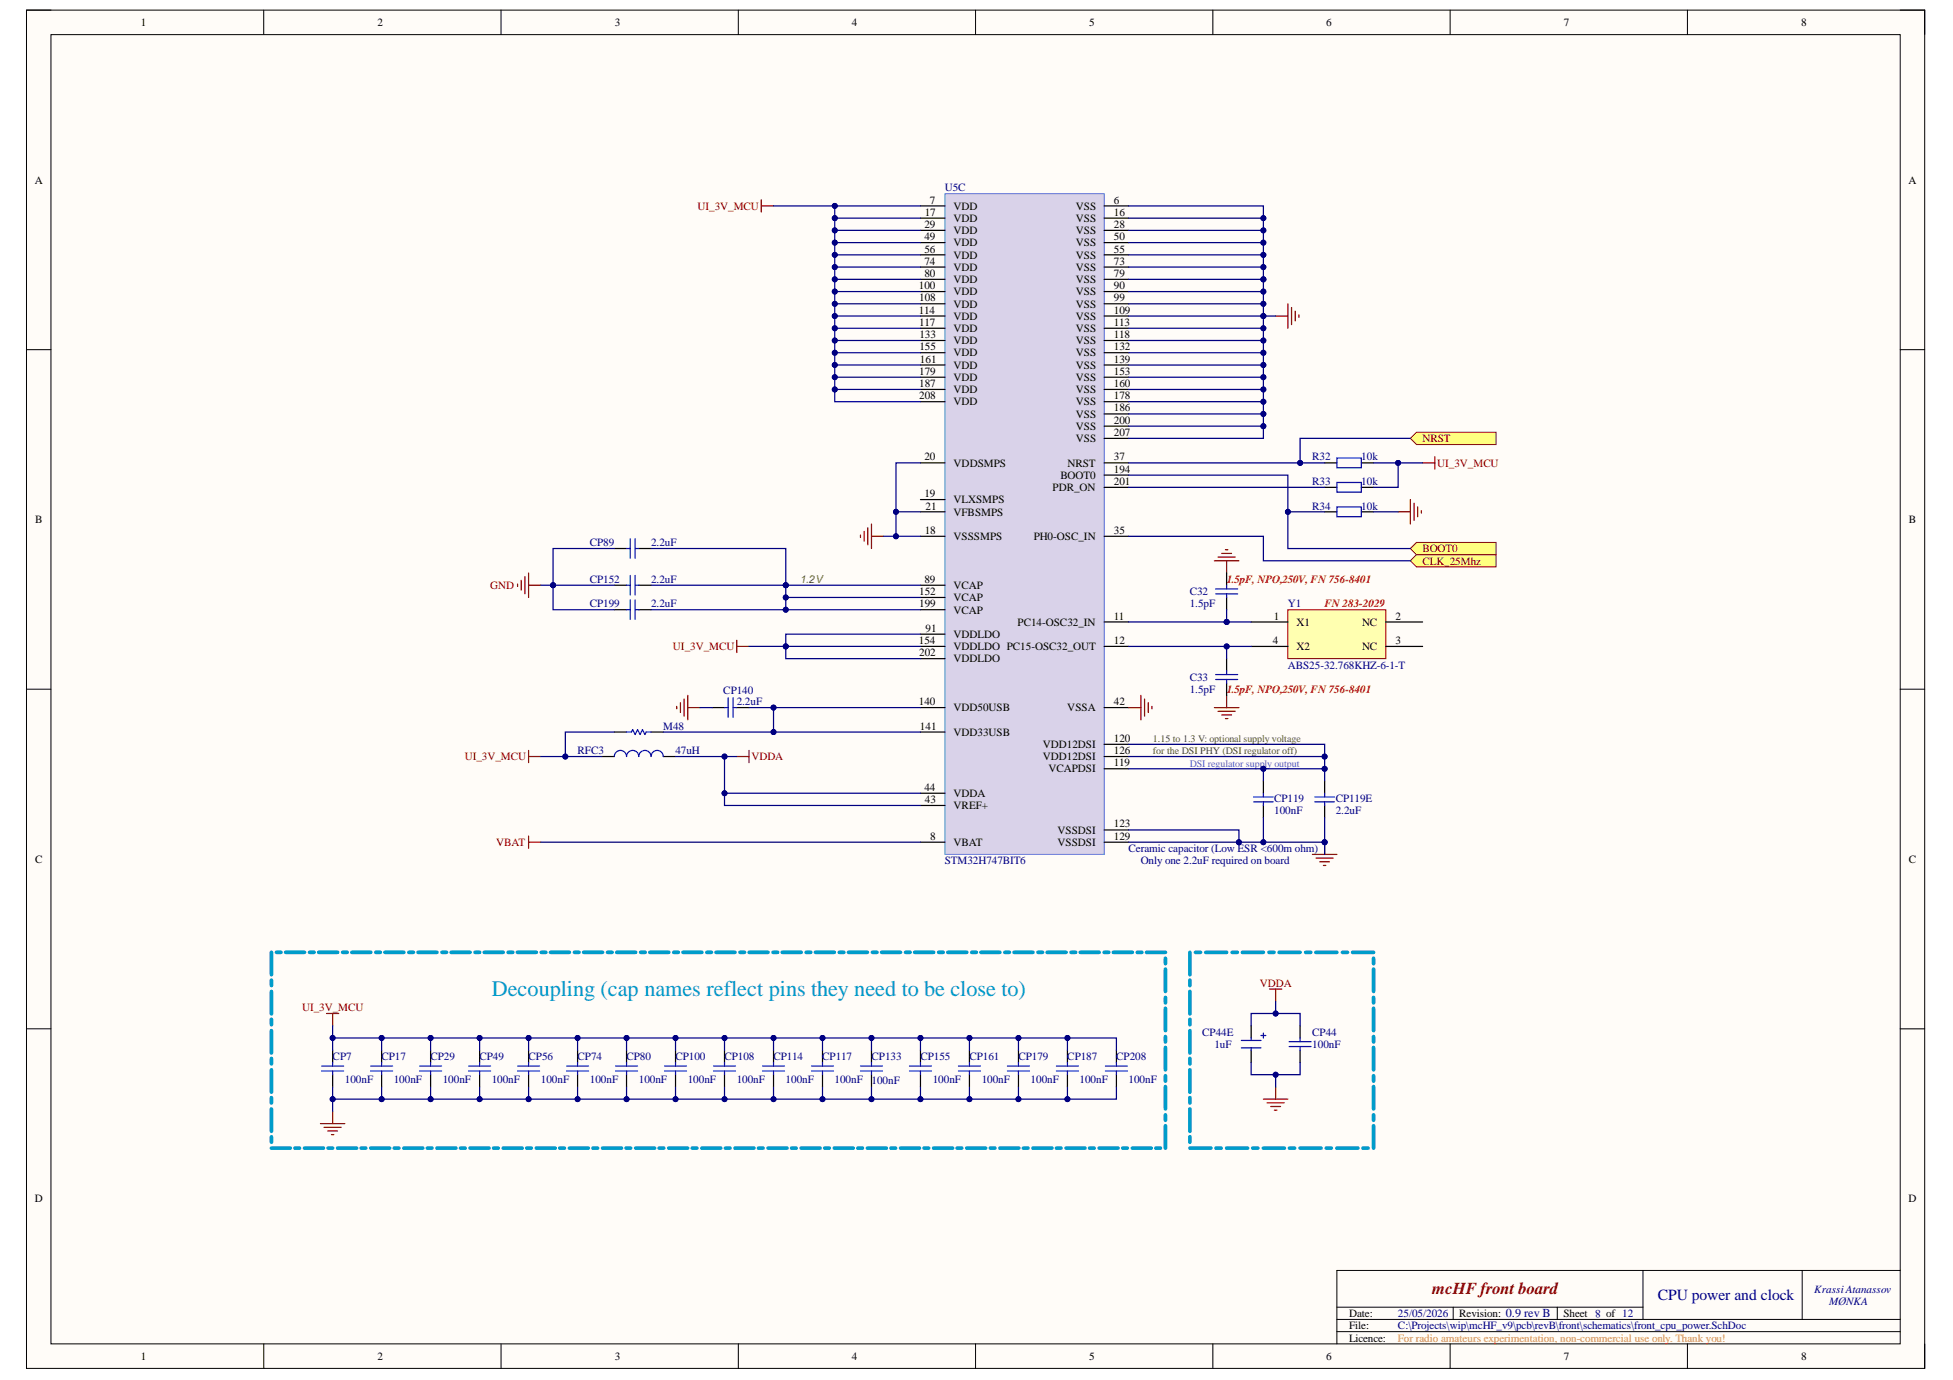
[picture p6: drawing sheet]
<svg xmlns="http://www.w3.org/2000/svg" width="297mm" height="210mm" viewBox="0 0 297 210" stroke-linecap="round" stroke-linejoin="round" font-family="sans-serif">
<defs><g id="words">
<text font-size="3.4" fill="#009cca" x="74.8" y="151.6">Decoupling (cap names reflect pins they need to be close to)</text>
<text font-size="2.5" fill="#800000" x="217.8" y="196.8">mcHF front board</text>
<text font-size="2.4" fill="#000080" x="252.1" y="197.8">CPU power and clock</text>
<g font-size="1.7">
<text x="21.4" y="4">1</text>
<text x="57.4" y="4">2</text>
<text x="93.5" y="4">3</text>
<text x="129.6" y="4">4</text>
<text x="165.7" y="4">5</text>
<text x="201.7" y="4">6</text>
<text x="237.8" y="4">7</text>
<text x="274" y="4">8</text>
<text x="5.3" y="27.9">A</text>
<text x="290.3" y="27.9">A</text>
<text x="140.6" y="34.7">29</text>
<text x="140.6" y="32.8">17</text>
<text x="141.4" y="31">7</text>
<text x="145" y="35.6">VDD</text>
<text x="145" y="33.8">VDD</text>
<text x="145" y="31.9">VDD</text>
<text x="163.6" y="33.8">VSS</text>
<text x="163.6" y="31.9">VSS</text>
<text x="163.6" y="35.6">VSS</text>
<text x="169.4" y="32.8">16</text>
<text x="169.4" y="31">6</text>
<text x="169.4" y="34.7">28</text>
<text x="140.6" y="36.6">49</text>
<text x="140.6" y="38.4">56</text>
<text x="140.6" y="40.3">74</text>
<text x="145" y="37.5">VDD</text>
<text x="145" y="39.3">VDD</text>
<text x="145" y="41.2">VDD</text>
<text x="163.6" y="37.5">VSS</text>
<text x="163.6" y="39.3">VSS</text>
<text x="163.6" y="41.2">VSS</text>
<text x="169.4" y="36.6">50</text>
<text x="169.4" y="38.4">55</text>
<text x="169.4" y="40.3">73</text>
<text x="139.7" y="47.7">114</text>
<text x="139.7" y="44">100</text>
<text x="139.8" y="45.9">108</text>
<text x="140.6" y="42.1">80</text>
<text x="145" y="43.1">VDD</text>
<text x="145" y="44.9">VDD</text>
<text x="145" y="46.8">VDD</text>
<text x="163.6" y="43.1">VSS</text>
<text x="163.6" y="44.9">VSS</text>
<text x="163.6" y="46.8">VSS</text>
<text x="169.4" y="47.7">109</text>
<text x="169.4" y="42.1">79</text>
<text x="169.4" y="44">90</text>
<text x="169.4" y="45.9">99</text>
<text x="139.8" y="49.6">117</text>
<text x="139.8" y="51.4">133</text>
<text x="139.8" y="53.3">155</text>
<text x="145" y="48.6">VDD</text>
<text x="145" y="50.5">VDD</text>
<text x="145" y="52.4">VDD</text>
<text x="163.6" y="48.6">VSS</text>
<text x="163.6" y="50.5">VSS</text>
<text x="163.6" y="52.4">VSS</text>
<text x="169.4" y="49.6">113</text>
<text x="169.4" y="51.4">118</text>
<text x="169.4" y="53.3">132</text>
<text x="139.8" y="58.9">187</text>
<text x="139.8" y="57">179</text>
<text x="139.9" y="55.2">161</text>
<text x="145" y="59.8">VDD</text>
<text x="145" y="54.2">VDD</text>
<text x="145" y="56.1">VDD</text>
<text x="145" y="57.9">VDD</text>
<text x="163.6" y="54.2">VSS</text>
<text x="163.6" y="56.1">VSS</text>
<text x="163.6" y="57.9">VSS</text>
<text x="163.6" y="59.8">VSS</text>
<text x="169.4" y="55.2">139</text>
<text x="169.4" y="57">153</text>
<text x="169.4" y="58.9">160</text>
<text x="139.8" y="60.7">208</text>
<text x="145" y="61.7">VDD</text>
<text x="163.6" y="61.7">VSS</text>
<text x="163.6" y="63.5">VSS</text>
<text x="163.6" y="65.4">VSS</text>
<text x="169.4" y="60.7">178</text>
<text x="169.4" y="62.6">186</text>
<text x="169.4" y="64.4">200</text>
<text x="140.6" y="70">20</text>
<text x="145" y="71">VDDSMPS</text>
<text x="162.4" y="71">NRST</text>
<text x="163.6" y="67.2">VSS</text>
<text x="169.4" y="70">37</text>
<text x="169.4" y="71.9">194</text>
<text x="169.4" y="66.3">207</text>
<text x="140.6" y="75.6">19</text>
<text x="140.8" y="77.5">21</text>
<text x="145" y="76.5">VLXSMPS</text>
<text x="160.1" y="74.7">PDR_ON</text>
<text x="161.3" y="72.8">BOOT0</text>
<text x="169.4" y="73.7">201</text>
<text x="5.4" y="79.6">B</text>
<text x="140.6" y="81.2">18</text>
<text x="145" y="78.4">VFBSMPS</text>
<text x="145" y="82.2">VSSSMPS</text>
<text x="157.2" y="82.2">PH0-OSC_IN</text>
<text x="169.4" y="81.2">35</text>
<text x="290.3" y="79.6">B</text>
<text x="140.6" y="88.7">89</text>
<text x="145" y="89.6">VCAP</text>
<text x="139.8" y="90.5">152</text>
<text x="139.8" y="92.4">199</text>
<text x="145" y="91.5">VCAP</text>
<text x="145" y="93.3">VCAP</text>
<text x="154.8" y="95.2">PC14-OSC32_IN</text>
<text x="169.4" y="94.2">11</text>
<text x="193.8" y="94.2">1</text>
<text x="197.2" y="95.2">X1</text>
<text x="207.2" y="95.2">NC</text>
<text x="212.2" y="94.2">2</text>
<text x="139.7" y="98">154</text>
<text x="139.8" y="99.8">202</text>
<text x="140.8" y="96.1">91</text>
<text x="145" y="97">VDDLDO</text>
<text x="145" y="98.9">VDDLDO PC15-OSC32_OUT</text>
<text x="145" y="100.8">VDDLDO</text>
<text x="169.4" y="98">12</text>
<text x="193.6" y="98">4</text>
<text x="197.2" y="98.9">X2</text>
<text x="207.2" y="98.9">NC</text>
<text x="212.2" y="98">3</text>
<text x="139.7" y="107.3">140</text>
<text x="169.4" y="107.3">42</text>
<text x="139.9" y="111">141</text>
<text x="145" y="108.2">VDD50USB</text>
<text x="145" y="111.9">VDD33USB</text>
<text x="158.6" y="113.8">VDD12DSI</text>
<text x="162.3" y="108.2">VSSA</text>
<text x="169.4" y="112.8">120</text>
<text x="158.6" y="115.6">VDD12DSI</text>
<text x="159.5" y="117.5">VCAPDSI</text>
<text x="169.4" y="116.6">119</text>
<text x="169.4" y="114.7">126</text>
<text x="140.6" y="120.3">44</text>
<text x="140.7" y="122.1">43</text>
<text x="145" y="123.1">VREF+</text>
<text x="145" y="121.2">VDDA</text>
<text x="169.4" y="125.9">123</text>
<text x="5.3" y="131.2">C</text>
<text x="141.5" y="127.7">8</text>
<text x="145" y="128.7">VBAT</text>
<text x="160.9" y="126.8">VSSDSI</text>
<text x="160.9" y="128.7">VSSDSI</text>
<text x="169.4" y="127.7">129</text>
<text x="290.3" y="131.2">C</text>
<text x="5.3" y="182.9">D</text>
<text x="290.3" y="182.9">D</text>
<text x="205.2" y="200.3">Date:</text>
<text x="205.2" y="202.2">File:</text>
<text x="221.9" y="200.3">Revision: 0.9 rev B</text>
<text x="237.8" y="200.3">Sheet</text>
<text x="244.3" y="200.3">of 12</text>
<text x="21.4" y="206.8">1</text>
<text x="57.4" y="206.8">2</text>
<text x="93.5" y="206.8">3</text>
<text x="129.6" y="206.8">4</text>
<text x="165.7" y="206.8">5</text>
<text x="201.7" y="206.8">6</text>
<text x="205.2" y="204">Licence:</text>
<text x="237.8" y="206.8">7</text>
<text x="274" y="206.8">8</text>
</g>
<g font-size="1.7" fill="#000080">
<text x="143.7" y="29.1">U5C</text>
<text x="199.6" y="70">R32</text>
<text x="207" y="70">10k</text>
<text x="199.6" y="77.5">R34</text>
<text x="199.6" y="73.7">R33</text>
<text x="207" y="77.5">10k</text>
<text x="207" y="73.7">10k</text>
<text x="89.7" y="83.1">CP89</text>
<text x="99" y="83.1">2.2uF</text>
<text x="89.7" y="88.7">CP152</text>
<text x="99" y="88.7">2.2uF</text>
<text x="89.7" y="92.4">CP199</text>
<text x="99" y="92.4">2.2uF</text>
<text x="180.9" y="90.5">C32</text>
<text x="180.9" y="92.4">1.5pF</text>
<text x="195.9" y="92.4">Y1</text>
<text x="195.9" y="101.7">ABS25-32.768KHZ-6-1-T</text>
<text x="110" y="105.6">CP140</text>
<text x="112" y="107.3">2.2uF</text>
<text x="180.9" y="103.5">C33</text>
<text x="180.9" y="105.4">1.5pF</text>
<text x="100.9" y="111">M48</text>
<text x="87.8" y="114.7">RFC3</text>
<text x="102.7" y="114.7">47uH</text>
<text x="193.8" y="122">CP119</text>
<text x="193.8" y="123.8">100nF</text>
<text x="203.2" y="122">CP119E</text>
<text x="203.2" y="123.8">2.2uF</text>
<text x="143.7" y="131.5">STM32H747BIT6</text>
<text x="171.6" y="129.6">Ceramic capacitor (Low ESR &lt;600m ohm)</text>
<text x="173.5" y="131.5">Only one 2.2uF required on board</text>
<text x="50.6" y="161.2">CP7</text>
<text x="58" y="161.2">CP17</text>
<text x="65.5" y="161.2">CP29</text>
<text x="72.9" y="161.2">CP49</text>
<text x="80.4" y="161.2">CP56</text>
<text x="87.8" y="161.2">CP74</text>
<text x="95.3" y="161.2">CP80</text>
<text x="102.7" y="161.2">CP100</text>
<text x="110.2" y="161.2">CP108</text>
<text x="117.6" y="161.2">CP114</text>
<text x="125.1" y="161.2">CP117</text>
<text x="132.6" y="161.2">CP133</text>
<text x="140" y="161.2">CP155</text>
<text x="147.4" y="161.2">CP161</text>
<text x="154.9" y="161.2">CP179</text>
<text x="162.3" y="161.2">CP187</text>
<text x="169.8" y="161.2">CP208</text>
<text x="182.8" y="157.5">CP44E</text>
<text x="184.7" y="159.4">1uF</text>
<text x="199.6" y="157.5">CP44</text>
<text x="199.6" y="159.4">100nF</text>
<text x="52.4" y="164.8">100nF</text>
<text x="59.9" y="164.8">100nF</text>
<text x="67.3" y="164.8">100nF</text>
<text x="74.8" y="164.8">100nF</text>
<text x="82.3" y="164.8">100nF</text>
<text x="89.7" y="164.8">100nF</text>
<text x="97.2" y="164.8">100nF</text>
<text x="104.6" y="164.8">100nF</text>
<text x="112" y="164.8">100nF</text>
<text x="119.5" y="164.8">100nF</text>
<text x="126.9" y="164.8">100nF</text>
<text x="132.6" y="165">100nF</text>
<text x="141.9" y="164.8">100nF</text>
<text x="149.3" y="164.8">100nF</text>
<text x="156.8" y="164.8">100nF</text>
<text x="164.2" y="164.8">100nF</text>
<text x="171.6" y="164.8">100nF</text>
<text x="275.9" y="196.6">Krassi Atanassov</text>
<text x="212.6" y="200.3">25/05/2026</text>
<text x="212.6" y="202.2">C:\Projects\wip\mcHF_v9\pcb\revB\front\schematics\front_cpu_power.SchDoc</text>
<text x="243.5" y="199.2" transform="rotate(-180 243.5 199.2)">8</text>
<text x="278.2" y="198.5">MØNKA</text>
</g>
<g font-size="1.7" fill="#800000">
<text x="106.1" y="31.9">UI_3V_MCU</text>
<text x="216.3" y="67.2">NRST</text>
<text x="218.6" y="71">UI_3V_MCU</text>
<text x="74.6" y="89.6">GND</text>
<text x="216.3" y="85.9">CLK_25Mhz</text>
<text x="216.3" y="84">BOOT0</text>
<text x="102.4" y="98.9">UI_3V_MCU</text>
<text x="70.7" y="115.6">UI_3V_MCU</text>
<text x="114.3" y="115.6">VDDA</text>
<text x="75.5" y="128.7">VBAT</text>
<text x="45.9" y="153.8">UI_3V_MCU</text>
<text x="191.6" y="150.1">VDDA</text>
</g>
<g font-size="1.7" fill="#f00">
<text x="186.6" y="88.7">1.5pF,NPO,250V,FN 756-8401</text>
<text x="201.5" y="92.4">FN 283-2029</text>
<text x="186.6" y="105.4">1.5pF,NPO,250V,FN 756-8401</text>
</g>
<text font-size="1.7" fill="#f90" x="212.6" y="204">For radio amateurs experimentation, non-commercial use only. Thank you!</text>
<text font-size="1.6" fill="#15b415" x="121.6" y="88.7">1.2V</text>
<g font-size="1.5" fill="#38761d">
<text x="175.4" y="112.9">1.15 to 1.3 V: optional supply voltage</text>
<text x="175.4" y="114.7">for the DSI PHY (DSI regulator off)</text>
</g>
<text font-size="1.5" fill="#90f" x="180.9" y="116.6">DSI regulator supply output</text>
</g></defs>
<path d="M4 1.5h288.7v206.6h-288.7z" fill-rule="evenodd" fill="#fffcf8"/>
<path d="M4 1.5h288.7v206.6h-288.7z" fill="none" stroke="#000" stroke-width=".15"/>
<path d="M7.8 5.3h281.2v199.1h-281.2z" fill-rule="evenodd" fill="#fffcf8"/>
<g fill="none" stroke="#000" stroke-width=".15">
<path d="M4 1.5h3.8M7.8 5.3h281.2v199.1h-281.2zM40.1 1.5v3.8M76.2 1.5v3.8M112.3 1.5v3.8M148.4 1.5v3.8M184.5 1.5v3.8M220.6 1.5v3.8M256.6 1.5v3.8M289 1.5h3.7v3.8M4 53.2h3.8M289 53.2h3.7"/>
<path d="M4 104.8h3.8M289 104.8h3.7M4 156.5h3.8M289 156.5h3.7M203.3 198.8h46.6M221 198.8v1.9M236.9 198.8v1.9M249.9 193.2v7.5M274.1 193.2v7.5M289 193.2h-85.7v11.2M40.1 204.4v3.7M76.2 204.4v3.7"/>
<path d="M112.3 204.4v3.7M148.4 204.4v3.7M184.5 204.4v3.7M203.3 200.7h85.7M203.3 202.5h85.7M220.6 204.4v3.7M256.6 204.4v3.7M292.7 204.4v3.7"/>
</g>
<path d="M199.6 130h3.7M200.2 130.5h2.6M200.7 131.1h1.5M201.3 131.6h.3M201.5 128.1v1.9" fill="none" stroke="#800000" stroke-width=".19"/>
<circle cx="201.5" cy="128.1" r=".38" fill="#000080"/>
<circle cx="201.5" cy="128.1" r=".38" fill="none" stroke="#000080" stroke-width=".15"/>
<path d="M192.2 118.8v1.9M201.5 118.8v1.9M192.2 122.5v1.9M201.5 122.5v1.9" fill="none" stroke="#000" stroke-width=".19"/>
<path d="M190.7 122h2.9M190.7 121.2h2.9M192.2 120.7v.5M192.2 122v.5M200 122h3M200 121.2h3M201.5 120.7v.5M201.5 122v.5" fill="none" stroke="#00f" stroke-width=".19"/>
<path d="M194 48.1h1.9M195.9 46.2v3.7M196.4 46.8v2.6M197 47.3v1.5M197.6 47.9v.4" fill="none" stroke="#800000" stroke-width=".19"/>
<path d="M143.7 29.5h24.2v100.5h-24.2z" fill-rule="evenodd" fill="#d9d2e9"/>
<path d="M143.7 29.5h24.2v100.5h-24.2z" fill="none" stroke="#4a86e8" stroke-width=".15"/>
<g fill="none" stroke="#000" stroke-width=".18">
<path d="M140 33.2h3.7M140 31.3h3.7M140 36.9h3.7M140 35h3.7M140 38.8h3.7M167.9 33.2h3.8M167.9 31.3h3.8M167.9 36.9h3.8M167.9 35h3.8M167.9 38.8h3.8M140 48.1h3.7M140 49.9h3.7"/>
<path d="M140 51.8h3.7M140 59.2h3.7M140 53.7h3.7M140 55.5h3.7M140 57.4h3.7M140 40.6h3.7M140 42.5h3.7M140 44.3h3.7M140 46.2h3.7M167.9 48.1h3.8M167.9 49.9h3.8M167.9 51.8h3.8"/>
<path d="M167.9 59.2h3.8M167.9 53.7h3.8M167.9 55.5h3.8M167.9 57.4h3.8M167.9 40.6h3.8M167.9 42.5h3.8M167.9 44.3h3.8M167.9 46.2h3.8M140 61.1h3.7M140 70.4h3.7M140 76h3.7M140 77.8h3.7"/>
<path d="M167.9 61.1h3.8M167.9 70.4h3.8M167.9 72.3h3.8M167.9 74.1h3.8M167.9 63h3.8M167.9 64.8h3.8M167.9 66.7h3.8M140 90.9h3.7M140 89h3.7M140 81.6h3.7M140 92.7h3.7M140 96.5h3.7"/>
<path d="M140 98.3h3.7M167.9 81.6h3.8M167.9 98.3h3.8M167.9 94.6h3.8M140 107.6h3.7M140 111.3h3.7M140 100.2h3.7M167.9 107.6h3.8M167.9 113.2h3.8M167.9 116.9h3.8M167.9 115.1h3.8M140 128.1h3.7"/>
<path d="M140 122.5h3.7M140 120.7h3.7M167.9 128.1h3.8M167.9 126.2h3.8M50.6 159.7v1.9M58 159.7v1.9M65.5 159.7v1.9M72.9 159.7v1.9M80.4 159.7v1.9M87.8 159.7v1.9M95.3 159.7v1.9M102.7 159.7v1.9"/>
<path d="M110.2 159.7v1.9M117.6 159.7v1.9M125.1 159.7v1.9M132.5 159.7v1.9M140 159.7v1.9M147.4 159.7v1.9M154.9 159.7v1.9M162.4 159.7v1.9M169.8 159.7v1.9M50.6 163.5v1.8M58 163.5v1.8M65.5 163.5v1.8"/>
<path d="M72.9 163.5v1.8M80.4 163.5v1.8M87.8 163.5v1.8M95.3 163.5v1.8M102.7 163.5v1.8M110.2 163.5v1.8M117.6 163.5v1.8M125.1 163.5v1.8M132.5 163.5v1.8M140 163.5v1.8M147.4 163.5v1.8M154.9 163.5v1.8"/>
<path d="M162.4 163.5v1.8M169.8 163.5v1.8"/>
</g>
<path d="M171.7 107.6h1.8M173.5 105.8v3.7M174.1 106.3v2.6M174.6 106.9v1.5M175.2 107.4v.4M193.1 150.4h1.8M194 150.4v1.9M192.2 167.2h3.7M192.7 167.7h2.6M193.3 168.3h1.5M193.8 168.9h.4M194 165.3v1.9" fill="none" stroke="#800000" stroke-width=".19"/>
<path d="M49.7 154.2h1.8M50.6 154.2v1.8M48.7 170.9h3.8M49.3 171.5h2.6M49.8 172h1.5M50.4 172.6h.4M50.6 169v1.9" fill="none" stroke="#800000" stroke-width=".18"/>
<g fill="none" stroke="#009cca" stroke-width=".56">
<path d="M41.3 144.9v3.4M41.3 149.1v.8M41.3 150.8v3.4M41.3 155v.9M41.3 156.8v3.4M42 144.9h.7M43.4 144.9h2.9M47.1 144.9h.7M48.5 144.9h2.9M52.1 144.9h.7M53.5 144.9h2.9M57.1 144.9h.7"/>
<path d="M58.5 144.9h2.9M62.2 144.9h.7M63.6 144.9h2.9M67.2 144.9h.7M68.6 144.9h2.9M72.3 144.9h.7M73.7 144.9h2.8M77.3 144.9h.7M78.7 144.9h2.9M82.3 144.9h.7M83.7 144.9h2.9M87.4 144.9h.7"/>
<path d="M88.8 144.9h2.8M92.4 144.9h.7M93.8 144.9h2.9M97.4 144.9h.7M98.8 144.9h2.9M102.5 144.9h.7M103.9 144.9h2.8M107.5 144.9h.7M108.9 144.9h2.9M112.5 144.9h.7M113.9 144.9h2.9M117.6 144.9h.7"/>
<path d="M119 144.9h2.9M122.6 144.9h.7M124 144.9h2.9M127.7 144.9h.6M129 144.9h2.9M132.7 144.9h.7M134.1 144.9h2.9M137.7 144.9h.7M139.1 144.9h2.9M142.8 144.9h.7M144.2 144.9h2.8M147.8 144.9h.7"/>
<path d="M149.2 144.9h2.9M152.8 144.9h.7M154.2 144.9h2.9M157.9 144.9h.7M159.3 144.9h2.8M162.9 144.9h.7M164.3 144.9h2.9M167.9 144.9h.7M169.3 144.9h2.9M173 144.9h.7M174.4 144.9h2.9M177.3 145.8v.8"/>
<path d="M177.3 147.4v3.4M177.3 151.7v.8M177.3 153.4v3.4M177.3 157.7v.8M177.3 159.3v3.4M181 144.9v3.4M181 149.1v.8M181 150.8v3.4M181 155v.9M181 156.8v3.4M181.8 144.9h.8M183.4 144.9h3.2"/>
<path d="M187.4 144.9h.8M189 144.9h3.2M193 144.9h.8M194.5 144.9h3.2M198.6 144.9h.8M200.1 144.9h3.2M204.2 144.9h.7M205.7 144.9h3.2M208.9 145.8v.8M208.9 147.4v3.4M208.9 151.7v.8M208.9 153.4v3.4"/>
<path d="M208.9 157.7v.8M208.9 159.3v3.4M41.3 161v.8M41.3 162.7v3.4M41.3 167v.8M41.3 168.7v3.4M41.3 172.9v.8M41.3 174.6h2.9M44.9 174.6h.7M46.3 174.6h2.9M49.9 174.6h.7M51.3 174.6h2.9"/>
<path d="M54.9 174.6h.7M56.4 174.6h2.9M60 174.6h.7M61.4 174.6h2.9M65 174.6h.7M66.5 174.6h2.8M70 174.6h.7M71.5 174.6h2.9M75.1 174.6h.7M76.5 174.6h2.9M80.1 174.6h.7M81.6 174.6h2.8"/>
<path d="M85.1 174.6h.7M86.6 174.6h2.9M90.2 174.6h.7M91.6 174.6h2.9M95.2 174.6h.7M96.7 174.6h2.9M100.3 174.6h.7M101.7 174.6h2.9M105.3 174.6h.7M106.7 174.6h2.9M110.3 174.6h.7M111.8 174.6h2.9"/>
<path d="M115.4 174.6h.7M116.8 174.6h2.9M120.4 174.6h.7M121.9 174.6h2.8M125.4 174.6h.7M126.9 174.6h2.9M130.5 174.6h.7M131.9 174.6h2.9M135.5 174.6h.7M137 174.6h2.8M140.5 174.6h.7M142 174.6h2.9"/>
<path d="M145.6 174.6h.7M147 174.6h2.9M150.6 174.6h.7M152.1 174.6h2.9M155.7 174.6h.6M157.1 174.6h2.9M160.7 174.6h.7M162.1 174.6h2.9M165.7 174.6h.7M167.2 174.6h2.9M170.8 174.6h.7M172.2 174.6h2.9"/>
<path d="M175.8 174.6h.7M177.3 163.6v.8M177.3 165.3v3.4M177.3 169.6v.8M177.3 171.2v3.4M181 174.6h3.2M181 161v.8M181 162.7v3.4M181 167v.8M181 168.7v3.4M181 172.9v.8M184.9 174.6h.8"/>
<path d="M186.6 174.6h3.2M190.5 174.6h.8M192.2 174.6h3.1M196.1 174.6h.8M197.7 174.6h3.2M201.7 174.6h.8M203.3 174.6h3.2M207.3 174.6h.8M208.9 163.6v.8M208.9 165.3v3.4M208.9 169.6v.8M208.9 171.2v3.4"/>
</g>
<g fill="none" stroke="#00f" stroke-width=".18">
<path d="M48.9 162.9h3.4M48.9 162.2h3.4M50.6 161.6v.6M50.6 162.9v.6M56.4 162.9h3.3M56.4 162.2h3.3M58 161.6v.6M58 162.9v.6M63.8 162.9h3.4M63.8 162.2h3.4M65.5 161.6v.6M65.5 162.9v.6"/>
<path d="M71.3 162.9h3.3M71.3 162.2h3.3M72.9 161.6v.6M72.9 162.9v.6M78.7 162.9h3.4M78.7 162.2h3.4M80.4 161.6v.6M80.4 162.9v.6M86.2 162.9h3.3M86.2 162.2h3.3M87.8 161.6v.6M87.8 162.9v.6"/>
<path d="M93.6 162.9h3.4M93.6 162.2h3.4M95.3 161.6v.6M95.3 162.9v.6M101.1 162.9h3.3M101.1 162.2h3.3M102.7 161.6v.6M102.7 162.9v.6M108.5 162.9h3.4M108.5 162.2h3.4M110.2 161.6v.6M110.2 162.9v.6"/>
<path d="M116 162.9h3.3M116 162.2h3.3M117.6 161.6v.6M117.6 162.9v.6M123.4 162.9h3.4M123.4 162.2h3.4M125.1 161.6v.6M125.1 162.9v.6M130.9 162.9h3.3M130.9 162.2h3.3M132.5 161.6v.6M132.5 162.9v.6"/>
<path d="M138.3 162.9h3.4M138.3 162.2h3.4M140 161.6v.6M140 162.9v.6M145.8 162.9h3.3M145.8 162.2h3.3M147.4 161.6v.6M147.4 162.9v.6M153.2 162.9h3.4M153.2 162.2h3.4M154.9 161.6v.6M154.9 162.9v.6"/>
<path d="M160.7 162.9h3.3M160.7 162.2h3.3M162.4 161.6v.6M162.4 162.9v.6M168.1 162.9h3.4M168.1 162.2h3.4M169.8 161.6v.6M169.8 162.9v.6"/>
</g>
<path d="M190.3 156v1.9M190.3 159.7v1.9M197.7 156v1.9M197.7 159.7v1.9" fill="none" stroke="#000" stroke-width=".19"/>
<path d="M188.8 159.4h3M188.8 158.3h3M190.3 157.9v.4M190.3 159.4v.3M191.8 157.5h.7M192.2 157.1v.8M196.1 159.2h3.3M196.1 158.4h3.3M197.7 157.9v.5M197.7 159.2v.5" fill="none" stroke="#00f" stroke-width=".19"/>
<path d="M214.5 66.7l.9-1h12.1v1.9h-12.1z" fill-rule="evenodd" fill="#ffff80"/>
<path d="M214.5 66.7l.9-1h12.1v1.9h-12.1z" fill="none" stroke="#800000" stroke-width=".15"/>
<path d="M115.8 30.4v1.8M115.8 31.3h1.8" fill="none" stroke="#800000" stroke-width=".18"/>
<path d="M214.5 85.3l.9-.9h12.1v1.8h-12.1z" fill-rule="evenodd" fill="#ffff80"/>
<path d="M214.5 85.3l.9-.9h12.1v1.8h-12.1z" fill="none" stroke="#800000" stroke-width=".15"/>
<path d="M80.4 115.1h1.9M80.4 114.1v1.9M102.9 107.4v.4M103.5 106.9v1.5M104 106.3v2.6M104.6 105.8v3.7M104.6 107.6h1.9M112.1 115.1h1.8M113.9 114.1v1.9M80.4 127.2v1.8M80.4 128.1h1.9" fill="none" stroke="#800000" stroke-width=".18"/>
<path d="M93.4 92.7h1.9M93.4 89h1.9M97.2 92.7h1.8M97.2 89h1.8M91.6 115.1h1.8M100.9 115.1h1.8M108.3 107.6h1.9M112.1 107.6h1.8" fill="none" stroke="#000" stroke-width=".18"/>
<g fill="none" stroke="#00f" stroke-width=".18">
<path d="M95.3 92.7h.6M95.3 89h.6M95.9 87.5v3M95.9 91.3v2.9M96.6 87.5v3M96.6 91.3v2.9M96.6 92.7h.6M96.6 89h.6M93.4 115.1a.93 .93 0 0 1 1-1 .93 .93 0 0 1 .9 1 .93 .93 0 0 1 .9-1 .93 .93 0 0 1 1 1 .93 .93 0 0 1 .9-1 .93 .93 0 0 1 .9 1 .93 .93 0 0 1 1-1 .93 .93 0 0 1 .9 1M110.2 107.6h.6M110.8 106.1v3M111.5 106.1v3"/>
<path d="M111.5 107.6h.6"/>
</g>
<g fill="none" stroke="#800000" stroke-width=".19">
<path d="M212.6 77.8h1.9M214.5 76v3.7M215.1 76.5v2.7M215.6 77.1v1.5M216.2 77.7v.3M216.4 70.4h1.8M218.2 69.5v1.8M184.7 85.3h3.7M185.3 84.7h2.6M185.8 84.2h1.5M186.4 83.6h.3M186.6 85.3v1.9"/>
<path d="M184.7 107.6h3.7M185.3 108.2h2.6M185.8 108.7h1.5M186.4 109.3h.3M186.6 105.8v1.8"/>
</g>
<path d="M201.5 70.4h1.8M201.5 77.8h1.8M201.5 74.1h1.8M207.1 70.4h1.8M207.1 77.8h1.8M207.1 74.1h1.8" fill="none" stroke="#000" stroke-width=".19"/>
<path d="M203.3 69.7h3.8v1.4h-3.8zM203.3 77.1h3.8v1.5h-3.8zM203.3 73.4h3.8v1.5h-3.8z" fill="none" stroke="#00f" stroke-width=".19"/>
<path d="M195.9 92.7h14.9v7.5h-14.9z" fill-rule="evenodd" fill="#ffffb0"/>
<path d="M195.9 92.7h14.9v7.5h-14.9z" fill="none" stroke="#800000" stroke-width=".15"/>
<path d="M186.6 87.2v1.8M186.6 90.9v1.8M190.3 94.6h5.6M190.3 98.3h5.6M210.8 94.6h5.6M210.8 98.3h5.6M186.6 100.2v1.8M186.6 103.9v1.9" fill="none" stroke="#000" stroke-width=".19"/>
<path d="M184.9 89.6h3.3M184.9 90.3h3.3M186.6 89v.6M186.6 90.3v.6M184.9 102.6h3.3M184.9 103.4h3.3M186.6 102v.6M186.6 103.4v.5" fill="none" stroke="#00f" stroke-width=".19"/>
<path d="M93.4 83.4h1.9M97.2 83.4h1.8M93.4 111.3h1.9M99 111.3h1.9" fill="none" stroke="#000" stroke-width=".18"/>
<path d="M95.3 83.4h.6M95.9 81.9v3M96.6 81.9v3M96.6 83.4h.6M95.3 111.3h.7l.2-.3 .4 .7 .4-.7 .3 .7 .4-.7 .4 .7 .2-.4h.7" fill="none" stroke="#00f" stroke-width=".18"/>
<path d="M132.5 79.7v3.7M78.7 88.8v.4M79.3 88.3v1.5M79.8 87.7v2.6M80.4 87.2v3.7M80.4 89h1.9M112.1 97.4v1.9M112.1 98.3h1.8M130.9 81.4v.4M131.4 80.8v1.5M132 80.3v2.6M132.5 81.6h1.9" fill="none" stroke="#800000" stroke-width=".18"/>
<path d="M214.5 83.4l.9-.9h12.1v1.9h-12.1z" fill-rule="evenodd" fill="#ffff80"/>
<path d="M214.5 83.4l.9-.9h12.1v1.9h-12.1z" fill="none" stroke="#800000" stroke-width=".15"/>
<path d="M140 96.5h-20.5v1.8" fill="none" stroke="#000080" stroke-width=".18"/>
<circle cx="119.5" cy="98.3" r=".37" fill="#000080"/>
<circle cx="119.5" cy="98.3" r=".37" fill="none" stroke="#000080" stroke-width=".15"/>
<path d="M169.8 165.3v1.9h-119.2v1.8" fill="none" stroke="#000080" stroke-width=".18"/>
<circle cx="50.6" cy="167.2" r=".37" fill="#000080"/>
<circle cx="50.6" cy="167.2" r=".37" fill="none" stroke="#000080" stroke-width=".15"/>
<circle cx="58" cy="167.2" r=".37" fill="#000080"/>
<circle cx="58" cy="167.2" r=".37" fill="none" stroke="#000080" stroke-width=".15"/>
<circle cx="65.5" cy="167.2" r=".37" fill="#000080"/>
<circle cx="65.5" cy="167.2" r=".37" fill="none" stroke="#000080" stroke-width=".15"/>
<circle cx="72.9" cy="167.2" r=".37" fill="#000080"/>
<circle cx="72.9" cy="167.2" r=".37" fill="none" stroke="#000080" stroke-width=".15"/>
<circle cx="80.4" cy="167.2" r=".37" fill="#000080"/>
<circle cx="80.4" cy="167.2" r=".37" fill="none" stroke="#000080" stroke-width=".15"/>
<circle cx="87.8" cy="167.2" r=".37" fill="#000080"/>
<circle cx="87.8" cy="167.2" r=".37" fill="none" stroke="#000080" stroke-width=".15"/>
<circle cx="95.3" cy="167.2" r=".37" fill="#000080"/>
<circle cx="95.3" cy="167.2" r=".37" fill="none" stroke="#000080" stroke-width=".15"/>
<circle cx="102.7" cy="167.2" r=".37" fill="#000080"/>
<circle cx="102.7" cy="167.2" r=".37" fill="none" stroke="#000080" stroke-width=".15"/>
<circle cx="110.2" cy="167.2" r=".37" fill="#000080"/>
<circle cx="110.2" cy="167.2" r=".37" fill="none" stroke="#000080" stroke-width=".15"/>
<circle cx="117.6" cy="167.2" r=".37" fill="#000080"/>
<circle cx="117.6" cy="167.2" r=".37" fill="none" stroke="#000080" stroke-width=".15"/>
<circle cx="125.1" cy="167.2" r=".37" fill="#000080"/>
<circle cx="125.1" cy="167.2" r=".37" fill="none" stroke="#000080" stroke-width=".15"/>
<circle cx="132.5" cy="167.2" r=".37" fill="#000080"/>
<circle cx="132.5" cy="167.2" r=".37" fill="none" stroke="#000080" stroke-width=".15"/>
<circle cx="140" cy="167.2" r=".37" fill="#000080"/>
<circle cx="140" cy="167.2" r=".37" fill="none" stroke="#000080" stroke-width=".15"/>
<circle cx="147.4" cy="167.2" r=".37" fill="#000080"/>
<circle cx="147.4" cy="167.2" r=".37" fill="none" stroke="#000080" stroke-width=".15"/>
<circle cx="154.9" cy="167.2" r=".37" fill="#000080"/>
<circle cx="154.9" cy="167.2" r=".37" fill="none" stroke="#000080" stroke-width=".15"/>
<circle cx="162.3" cy="167.2" r=".37" fill="#000080"/>
<circle cx="162.3" cy="167.2" r=".37" fill="none" stroke="#000080" stroke-width=".15"/>
<path d="M50.6 156v1.9h119.2v1.8" fill="none" stroke="#000080" stroke-width=".18"/>
<circle cx="162.3" cy="157.9" r=".37" fill="#000080"/>
<circle cx="162.3" cy="157.9" r=".37" fill="none" stroke="#000080" stroke-width=".15"/>
<circle cx="154.9" cy="157.9" r=".37" fill="#000080"/>
<circle cx="154.9" cy="157.9" r=".37" fill="none" stroke="#000080" stroke-width=".15"/>
<circle cx="147.4" cy="157.9" r=".37" fill="#000080"/>
<circle cx="147.4" cy="157.9" r=".37" fill="none" stroke="#000080" stroke-width=".15"/>
<circle cx="140" cy="157.9" r=".37" fill="#000080"/>
<circle cx="140" cy="157.9" r=".37" fill="none" stroke="#000080" stroke-width=".15"/>
<circle cx="132.5" cy="157.9" r=".37" fill="#000080"/>
<circle cx="132.5" cy="157.9" r=".37" fill="none" stroke="#000080" stroke-width=".15"/>
<circle cx="125.1" cy="157.9" r=".37" fill="#000080"/>
<circle cx="125.1" cy="157.9" r=".37" fill="none" stroke="#000080" stroke-width=".15"/>
<circle cx="117.6" cy="157.9" r=".37" fill="#000080"/>
<circle cx="117.6" cy="157.9" r=".37" fill="none" stroke="#000080" stroke-width=".15"/>
<circle cx="110.2" cy="157.9" r=".37" fill="#000080"/>
<circle cx="110.2" cy="157.9" r=".37" fill="none" stroke="#000080" stroke-width=".15"/>
<circle cx="102.7" cy="157.9" r=".37" fill="#000080"/>
<circle cx="102.7" cy="157.9" r=".37" fill="none" stroke="#000080" stroke-width=".15"/>
<circle cx="95.3" cy="157.9" r=".37" fill="#000080"/>
<circle cx="95.3" cy="157.9" r=".37" fill="none" stroke="#000080" stroke-width=".15"/>
<circle cx="87.8" cy="157.9" r=".37" fill="#000080"/>
<circle cx="87.8" cy="157.9" r=".37" fill="none" stroke="#000080" stroke-width=".15"/>
<circle cx="80.4" cy="157.9" r=".37" fill="#000080"/>
<circle cx="80.4" cy="157.9" r=".37" fill="none" stroke="#000080" stroke-width=".15"/>
<circle cx="72.9" cy="157.9" r=".37" fill="#000080"/>
<circle cx="72.9" cy="157.9" r=".37" fill="none" stroke="#000080" stroke-width=".15"/>
<circle cx="65.5" cy="157.9" r=".37" fill="#000080"/>
<circle cx="65.5" cy="157.9" r=".37" fill="none" stroke="#000080" stroke-width=".15"/>
<circle cx="58" cy="157.9" r=".37" fill="#000080"/>
<circle cx="58" cy="157.9" r=".37" fill="none" stroke="#000080" stroke-width=".15"/>
<circle cx="50.6" cy="157.9" r=".37" fill="#000080"/>
<circle cx="50.6" cy="157.9" r=".37" fill="none" stroke="#000080" stroke-width=".15"/>
<path d="M82.3 115.1h3.7M82.3 128.1h57.7" fill="none" stroke="#000080" stroke-width=".18"/>
<circle cx="86" cy="115.1" r=".37" fill="#000080"/>
<circle cx="86" cy="115.1" r=".37" fill="none" stroke="#000080" stroke-width=".15"/>
<path d="M82.3 89h1.8" fill="none" stroke="#000080" stroke-width=".18"/>
<circle cx="84.1" cy="89" r=".37" fill="#000080"/>
<circle cx="84.1" cy="89" r=".37" fill="none" stroke="#000080" stroke-width=".15"/>
<path d="M93.4 89h-9.3v3.7h9.3" fill="none" stroke="#000080" stroke-width=".18"/>
<circle cx="84.1" cy="89" r=".37" fill="#000080"/>
<circle cx="84.1" cy="89" r=".37" fill="none" stroke="#000080" stroke-width=".15"/>
<path d="M93.4 83.4h-9.3v5.6" fill="none" stroke="#000080" stroke-width=".18"/>
<circle cx="84.1" cy="89" r=".37" fill="#000080"/>
<circle cx="84.1" cy="89" r=".37" fill="none" stroke="#000080" stroke-width=".15"/>
<path d="M93.4 111.3h-7.4v3.8h5.6" fill="none" stroke="#000080" stroke-width=".18"/>
<circle cx="86" cy="115.1" r=".37" fill="#000080"/>
<circle cx="86" cy="115.1" r=".37" fill="none" stroke="#000080" stroke-width=".15"/>
<path d="M119.5 89v3.7h-20.5" fill="none" stroke="#000080" stroke-width=".18"/>
<circle cx="119.5" cy="89" r=".37" fill="#000080"/>
<circle cx="119.5" cy="89" r=".37" fill="none" stroke="#000080" stroke-width=".15"/>
<circle cx="119.5" cy="90.9" r=".37" fill="#000080"/>
<circle cx="119.5" cy="90.9" r=".37" fill="none" stroke="#000080" stroke-width=".15"/>
<circle cx="119.5" cy="92.7" r=".37" fill="#000080"/>
<circle cx="119.5" cy="92.7" r=".37" fill="none" stroke="#000080" stroke-width=".15"/>
<path d="M99 89h20.5" fill="none" stroke="#000080" stroke-width=".18"/>
<circle cx="119.5" cy="89" r=".37" fill="#000080"/>
<circle cx="119.5" cy="89" r=".37" fill="none" stroke="#000080" stroke-width=".15"/>
<path d="M99 83.4h20.5v5.6" fill="none" stroke="#000080" stroke-width=".18"/>
<circle cx="119.5" cy="89" r=".37" fill="#000080"/>
<circle cx="119.5" cy="89" r=".37" fill="none" stroke="#000080" stroke-width=".15"/>
<path d="M100.9 111.3h39.1" fill="none" stroke="#000080" stroke-width=".18"/>
<circle cx="117.6" cy="111.3" r=".37" fill="#000080"/>
<circle cx="117.6" cy="111.3" r=".37" fill="none" stroke="#000080" stroke-width=".15"/>
<path d="M102.7 115.1h7.5v5.6h29.8" fill="none" stroke="#000080" stroke-width=".18"/>
<circle cx="110.2" cy="115.1" r=".37" fill="#000080"/>
<circle cx="110.2" cy="115.1" r=".37" fill="none" stroke="#000080" stroke-width=".15"/>
<circle cx="110.2" cy="120.7" r=".37" fill="#000080"/>
<circle cx="110.2" cy="120.7" r=".37" fill="none" stroke="#000080" stroke-width=".15"/>
<path d="M106.5 107.6h1.8M110.2 120.7v1.8h29.8" fill="none" stroke="#000080" stroke-width=".18"/>
<circle cx="110.2" cy="120.7" r=".37" fill="#000080"/>
<circle cx="110.2" cy="120.7" r=".37" fill="none" stroke="#000080" stroke-width=".15"/>
<path d="M110.2 115.1h1.9" fill="none" stroke="#000080" stroke-width=".18"/>
<circle cx="110.2" cy="115.1" r=".37" fill="#000080"/>
<circle cx="110.2" cy="115.1" r=".37" fill="none" stroke="#000080" stroke-width=".15"/>
<path d="M113.9 107.6h3.7" fill="none" stroke="#000080" stroke-width=".18"/>
<circle cx="117.6" cy="107.6" r=".37" fill="#000080"/>
<circle cx="117.6" cy="107.6" r=".37" fill="none" stroke="#000080" stroke-width=".15"/>
<path d="M113.9 98.3h26.1" fill="none" stroke="#000080" stroke-width=".18"/>
<circle cx="119.5" cy="98.3" r=".37" fill="#000080"/>
<circle cx="119.5" cy="98.3" r=".37" fill="none" stroke="#000080" stroke-width=".15"/>
<path d="M140 107.6h-22.4v3.7" fill="none" stroke="#000080" stroke-width=".18"/>
<circle cx="117.6" cy="107.6" r=".37" fill="#000080"/>
<circle cx="117.6" cy="107.6" r=".37" fill="none" stroke="#000080" stroke-width=".15"/>
<circle cx="117.6" cy="111.3" r=".37" fill="#000080"/>
<circle cx="117.6" cy="111.3" r=".37" fill="none" stroke="#000080" stroke-width=".15"/>
<path d="M117.6 31.3h9.4" fill="none" stroke="#000080" stroke-width=".18"/>
<circle cx="127" cy="31.3" r=".37" fill="#000080"/>
<circle cx="127" cy="31.3" r=".37" fill="none" stroke="#000080" stroke-width=".15"/>
<path d="M119.5 98.3v1.9h20.5" fill="none" stroke="#000080" stroke-width=".18"/>
<circle cx="119.5" cy="98.3" r=".37" fill="#000080"/>
<circle cx="119.5" cy="98.3" r=".37" fill="none" stroke="#000080" stroke-width=".15"/>
<path d="M119.5 92.7h20.5" fill="none" stroke="#000080" stroke-width=".18"/>
<circle cx="119.5" cy="92.7" r=".37" fill="#000080"/>
<circle cx="119.5" cy="92.7" r=".37" fill="none" stroke="#000080" stroke-width=".15"/>
<path d="M119.5 90.9h20.5" fill="none" stroke="#000080" stroke-width=".18"/>
<circle cx="119.5" cy="90.9" r=".37" fill="#000080"/>
<circle cx="119.5" cy="90.9" r=".37" fill="none" stroke="#000080" stroke-width=".15"/>
<path d="M119.5 89h20.5" fill="none" stroke="#000080" stroke-width=".18"/>
<circle cx="119.5" cy="89" r=".37" fill="#000080"/>
<circle cx="119.5" cy="89" r=".37" fill="none" stroke="#000080" stroke-width=".15"/>
<path d="M140 31.3h-13v29.8h13" fill="none" stroke="#000080" stroke-width=".18"/>
<circle cx="127" cy="31.3" r=".37" fill="#000080"/>
<circle cx="127" cy="31.3" r=".37" fill="none" stroke="#000080" stroke-width=".15"/>
<circle cx="127" cy="33.2" r=".37" fill="#000080"/>
<circle cx="127" cy="33.2" r=".37" fill="none" stroke="#000080" stroke-width=".15"/>
<circle cx="127" cy="35" r=".37" fill="#000080"/>
<circle cx="127" cy="35" r=".37" fill="none" stroke="#000080" stroke-width=".15"/>
<circle cx="127" cy="36.9" r=".37" fill="#000080"/>
<circle cx="127" cy="36.9" r=".37" fill="none" stroke="#000080" stroke-width=".15"/>
<circle cx="127" cy="38.8" r=".37" fill="#000080"/>
<circle cx="127" cy="38.8" r=".37" fill="none" stroke="#000080" stroke-width=".15"/>
<circle cx="127" cy="40.6" r=".37" fill="#000080"/>
<circle cx="127" cy="40.6" r=".37" fill="none" stroke="#000080" stroke-width=".15"/>
<circle cx="127" cy="42.5" r=".37" fill="#000080"/>
<circle cx="127" cy="42.5" r=".37" fill="none" stroke="#000080" stroke-width=".15"/>
<circle cx="127" cy="44.3" r=".37" fill="#000080"/>
<circle cx="127" cy="44.3" r=".37" fill="none" stroke="#000080" stroke-width=".15"/>
<circle cx="127" cy="46.2" r=".37" fill="#000080"/>
<circle cx="127" cy="46.2" r=".37" fill="none" stroke="#000080" stroke-width=".15"/>
<circle cx="127" cy="48.1" r=".37" fill="#000080"/>
<circle cx="127" cy="48.1" r=".37" fill="none" stroke="#000080" stroke-width=".15"/>
<circle cx="127" cy="49.9" r=".37" fill="#000080"/>
<circle cx="127" cy="49.9" r=".37" fill="none" stroke="#000080" stroke-width=".15"/>
<circle cx="127" cy="51.8" r=".37" fill="#000080"/>
<circle cx="127" cy="51.8" r=".37" fill="none" stroke="#000080" stroke-width=".15"/>
<circle cx="127" cy="53.7" r=".37" fill="#000080"/>
<circle cx="127" cy="53.7" r=".37" fill="none" stroke="#000080" stroke-width=".15"/>
<circle cx="127" cy="55.5" r=".37" fill="#000080"/>
<circle cx="127" cy="55.5" r=".37" fill="none" stroke="#000080" stroke-width=".15"/>
<circle cx="127" cy="57.4" r=".37" fill="#000080"/>
<circle cx="127" cy="57.4" r=".37" fill="none" stroke="#000080" stroke-width=".15"/>
<circle cx="127" cy="59.2" r=".37" fill="#000080"/>
<circle cx="127" cy="59.2" r=".37" fill="none" stroke="#000080" stroke-width=".15"/>
<path d="M127 59.2h13" fill="none" stroke="#000080" stroke-width=".18"/>
<circle cx="127" cy="59.2" r=".37" fill="#000080"/>
<circle cx="127" cy="59.2" r=".37" fill="none" stroke="#000080" stroke-width=".15"/>
<path d="M127 57.4h13" fill="none" stroke="#000080" stroke-width=".18"/>
<circle cx="127" cy="57.4" r=".37" fill="#000080"/>
<circle cx="127" cy="57.4" r=".37" fill="none" stroke="#000080" stroke-width=".15"/>
<path d="M127 55.5h13" fill="none" stroke="#000080" stroke-width=".18"/>
<circle cx="127" cy="55.5" r=".37" fill="#000080"/>
<circle cx="127" cy="55.5" r=".37" fill="none" stroke="#000080" stroke-width=".15"/>
<path d="M127 53.7h13" fill="none" stroke="#000080" stroke-width=".18"/>
<circle cx="127" cy="53.7" r=".37" fill="#000080"/>
<circle cx="127" cy="53.7" r=".37" fill="none" stroke="#000080" stroke-width=".15"/>
<path d="M127 51.8h13" fill="none" stroke="#000080" stroke-width=".18"/>
<circle cx="127" cy="51.8" r=".37" fill="#000080"/>
<circle cx="127" cy="51.8" r=".37" fill="none" stroke="#000080" stroke-width=".15"/>
<path d="M127 49.9h13" fill="none" stroke="#000080" stroke-width=".18"/>
<circle cx="127" cy="49.9" r=".37" fill="#000080"/>
<circle cx="127" cy="49.9" r=".37" fill="none" stroke="#000080" stroke-width=".15"/>
<path d="M127 48.1h13" fill="none" stroke="#000080" stroke-width=".18"/>
<circle cx="127" cy="48.1" r=".37" fill="#000080"/>
<circle cx="127" cy="48.1" r=".37" fill="none" stroke="#000080" stroke-width=".15"/>
<path d="M127 46.2h13" fill="none" stroke="#000080" stroke-width=".18"/>
<circle cx="127" cy="46.2" r=".37" fill="#000080"/>
<circle cx="127" cy="46.2" r=".37" fill="none" stroke="#000080" stroke-width=".15"/>
<path d="M127 44.3h13" fill="none" stroke="#000080" stroke-width=".18"/>
<circle cx="127" cy="44.3" r=".37" fill="#000080"/>
<circle cx="127" cy="44.3" r=".37" fill="none" stroke="#000080" stroke-width=".15"/>
<path d="M127 42.5h13" fill="none" stroke="#000080" stroke-width=".18"/>
<circle cx="127" cy="42.5" r=".37" fill="#000080"/>
<circle cx="127" cy="42.5" r=".37" fill="none" stroke="#000080" stroke-width=".15"/>
<path d="M127 40.6h13" fill="none" stroke="#000080" stroke-width=".18"/>
<circle cx="127" cy="40.6" r=".37" fill="#000080"/>
<circle cx="127" cy="40.6" r=".37" fill="none" stroke="#000080" stroke-width=".15"/>
<path d="M127 38.8h13" fill="none" stroke="#000080" stroke-width=".18"/>
<circle cx="127" cy="38.8" r=".37" fill="#000080"/>
<circle cx="127" cy="38.8" r=".37" fill="none" stroke="#000080" stroke-width=".15"/>
<path d="M127 36.9h13" fill="none" stroke="#000080" stroke-width=".18"/>
<circle cx="127" cy="36.9" r=".37" fill="#000080"/>
<circle cx="127" cy="36.9" r=".37" fill="none" stroke="#000080" stroke-width=".15"/>
<path d="M127 35h13" fill="none" stroke="#000080" stroke-width=".18"/>
<circle cx="127" cy="35" r=".37" fill="#000080"/>
<circle cx="127" cy="35" r=".37" fill="none" stroke="#000080" stroke-width=".15"/>
<path d="M127 33.2h13" fill="none" stroke="#000080" stroke-width=".18"/>
<circle cx="127" cy="33.2" r=".37" fill="#000080"/>
<circle cx="127" cy="33.2" r=".37" fill="none" stroke="#000080" stroke-width=".15"/>
<path d="M134.4 81.6h5.6" fill="none" stroke="#000080" stroke-width=".18"/>
<circle cx="136.3" cy="81.6" r=".37" fill="#000080"/>
<circle cx="136.3" cy="81.6" r=".37" fill="none" stroke="#000080" stroke-width=".15"/>
<path d="M140 77.8h-3.7v3.8" fill="none" stroke="#000080" stroke-width=".18"/>
<circle cx="136.3" cy="77.8" r=".37" fill="#000080"/>
<circle cx="136.3" cy="77.8" r=".37" fill="none" stroke="#000080" stroke-width=".15"/>
<circle cx="136.3" cy="81.6" r=".37" fill="#000080"/>
<circle cx="136.3" cy="81.6" r=".37" fill="none" stroke="#000080" stroke-width=".15"/>
<path d="M140 70.4h-3.7v7.4" fill="none" stroke="#000080" stroke-width=".18"/>
<circle cx="136.3" cy="77.8" r=".37" fill="#000080"/>
<circle cx="136.3" cy="77.8" r=".37" fill="none" stroke="#000080" stroke-width=".15"/>
<path d="M171.7 128.1h29.8v1.9" fill="none" stroke="#000080" stroke-width=".19"/>
<circle cx="201.5" cy="128.1" r=".38" fill="#000080"/>
<circle cx="201.5" cy="128.1" r=".38" fill="none" stroke="#000080" stroke-width=".15"/>
<circle cx="192.2" cy="128.1" r=".37" fill="#000080"/>
<circle cx="192.2" cy="128.1" r=".37" fill="none" stroke="#000080" stroke-width=".15"/>
<circle cx="188.4" cy="128.1" r=".38" fill="#000080"/>
<circle cx="188.4" cy="128.1" r=".38" fill="none" stroke="#000080" stroke-width=".15"/>
<path d="M171.7 126.2h16.7v1.9" fill="none" stroke="#000080" stroke-width=".19"/>
<circle cx="188.4" cy="128.1" r=".38" fill="#000080"/>
<circle cx="188.4" cy="128.1" r=".38" fill="none" stroke="#000080" stroke-width=".15"/>
<path d="M171.7 116.9h29.8v1.9" fill="none" stroke="#000080" stroke-width=".19"/>
<circle cx="201.5" cy="116.9" r=".38" fill="#000080"/>
<circle cx="201.5" cy="116.9" r=".38" fill="none" stroke="#000080" stroke-width=".15"/>
<circle cx="192.2" cy="116.9" r=".37" fill="#000080"/>
<circle cx="192.2" cy="116.9" r=".37" fill="none" stroke="#000080" stroke-width=".15"/>
<path d="M171.7 115.1h29.8" fill="none" stroke="#000080" stroke-width=".19"/>
<circle cx="201.5" cy="115.1" r=".38" fill="#000080"/>
<circle cx="201.5" cy="115.1" r=".38" fill="none" stroke="#000080" stroke-width=".15"/>
<path d="M171.7 113.2h29.8v3.7" fill="none" stroke="#000080" stroke-width=".19"/>
<circle cx="201.5" cy="115.1" r=".38" fill="#000080"/>
<circle cx="201.5" cy="115.1" r=".38" fill="none" stroke="#000080" stroke-width=".15"/>
<circle cx="201.5" cy="116.9" r=".38" fill="#000080"/>
<circle cx="201.5" cy="116.9" r=".38" fill="none" stroke="#000080" stroke-width=".15"/>
<path d="M171.7 98.3h18.6" fill="none" stroke="#000080" stroke-width=".19"/>
<circle cx="186.6" cy="98.3" r=".37" fill="#000080"/>
<circle cx="186.6" cy="98.3" r=".37" fill="none" stroke="#000080" stroke-width=".15"/>
<path d="M171.7 94.6h14.9" fill="none" stroke="#000080" stroke-width=".19"/>
<circle cx="186.6" cy="94.6" r=".37" fill="#000080"/>
<circle cx="186.6" cy="94.6" r=".37" fill="none" stroke="#000080" stroke-width=".15"/>
<path d="M171.7 72.3h24.2v5.5h5.6M171.7 74.1h29.8M171.7 81.6h20.5v3.7h22.3" fill="none" stroke="#000080" stroke-width=".19"/>
<circle cx="195.9" cy="77.9" r=".37" fill="#000080"/>
<circle cx="195.9" cy="77.9" r=".37" fill="none" stroke="#000080" stroke-width=".15"/>
<path d="M171.7 70.4h29.8" fill="none" stroke="#000080" stroke-width=".19"/>
<circle cx="197.7" cy="70.4" r=".37" fill="#000080"/>
<circle cx="197.7" cy="70.4" r=".37" fill="none" stroke="#000080" stroke-width=".15"/>
<path d="M192.2 48.1v18.6h-20.5" fill="none" stroke="#000080" stroke-width=".19"/>
<circle cx="192.2" cy="48.1" r=".37" fill="#000080"/>
<circle cx="192.2" cy="48.1" r=".37" fill="none" stroke="#000080" stroke-width=".15"/>
<circle cx="192.2" cy="49.9" r=".37" fill="#000080"/>
<circle cx="192.2" cy="49.9" r=".37" fill="none" stroke="#000080" stroke-width=".15"/>
<circle cx="192.2" cy="51.8" r=".37" fill="#000080"/>
<circle cx="192.2" cy="51.8" r=".37" fill="none" stroke="#000080" stroke-width=".15"/>
<circle cx="192.2" cy="53.7" r=".37" fill="#000080"/>
<circle cx="192.2" cy="53.7" r=".37" fill="none" stroke="#000080" stroke-width=".15"/>
<circle cx="192.2" cy="55.5" r=".37" fill="#000080"/>
<circle cx="192.2" cy="55.5" r=".37" fill="none" stroke="#000080" stroke-width=".15"/>
<circle cx="192.2" cy="57.4" r=".37" fill="#000080"/>
<circle cx="192.2" cy="57.4" r=".37" fill="none" stroke="#000080" stroke-width=".15"/>
<circle cx="192.2" cy="59.2" r=".37" fill="#000080"/>
<circle cx="192.2" cy="59.2" r=".37" fill="none" stroke="#000080" stroke-width=".15"/>
<circle cx="192.2" cy="61.1" r=".37" fill="#000080"/>
<circle cx="192.2" cy="61.1" r=".37" fill="none" stroke="#000080" stroke-width=".15"/>
<circle cx="192.2" cy="63" r=".37" fill="#000080"/>
<circle cx="192.2" cy="63" r=".37" fill="none" stroke="#000080" stroke-width=".15"/>
<circle cx="192.2" cy="64.8" r=".37" fill="#000080"/>
<circle cx="192.2" cy="64.8" r=".37" fill="none" stroke="#000080" stroke-width=".15"/>
<path d="M171.7 64.8h20.5" fill="none" stroke="#000080" stroke-width=".19"/>
<circle cx="192.2" cy="64.8" r=".37" fill="#000080"/>
<circle cx="192.2" cy="64.8" r=".37" fill="none" stroke="#000080" stroke-width=".15"/>
<path d="M171.7 63h20.5" fill="none" stroke="#000080" stroke-width=".19"/>
<circle cx="192.2" cy="63" r=".37" fill="#000080"/>
<circle cx="192.2" cy="63" r=".37" fill="none" stroke="#000080" stroke-width=".15"/>
<path d="M171.7 61.1h20.5" fill="none" stroke="#000080" stroke-width=".19"/>
<circle cx="192.2" cy="61.1" r=".37" fill="#000080"/>
<circle cx="192.2" cy="61.1" r=".37" fill="none" stroke="#000080" stroke-width=".15"/>
<path d="M171.7 59.2h20.5" fill="none" stroke="#000080" stroke-width=".19"/>
<circle cx="192.2" cy="59.2" r=".37" fill="#000080"/>
<circle cx="192.2" cy="59.2" r=".37" fill="none" stroke="#000080" stroke-width=".15"/>
<path d="M171.7 57.4h20.5" fill="none" stroke="#000080" stroke-width=".19"/>
<circle cx="192.2" cy="57.4" r=".37" fill="#000080"/>
<circle cx="192.2" cy="57.4" r=".37" fill="none" stroke="#000080" stroke-width=".15"/>
<path d="M171.7 55.5h20.5" fill="none" stroke="#000080" stroke-width=".19"/>
<circle cx="192.2" cy="55.5" r=".37" fill="#000080"/>
<circle cx="192.2" cy="55.5" r=".37" fill="none" stroke="#000080" stroke-width=".15"/>
<path d="M171.7 53.7h20.5" fill="none" stroke="#000080" stroke-width=".19"/>
<circle cx="192.2" cy="53.7" r=".37" fill="#000080"/>
<circle cx="192.2" cy="53.7" r=".37" fill="none" stroke="#000080" stroke-width=".15"/>
<path d="M171.7 51.8h20.5" fill="none" stroke="#000080" stroke-width=".19"/>
<circle cx="192.2" cy="51.8" r=".37" fill="#000080"/>
<circle cx="192.2" cy="51.8" r=".37" fill="none" stroke="#000080" stroke-width=".15"/>
<path d="M171.7 49.9h20.5" fill="none" stroke="#000080" stroke-width=".19"/>
<circle cx="192.2" cy="49.9" r=".37" fill="#000080"/>
<circle cx="192.2" cy="49.9" r=".37" fill="none" stroke="#000080" stroke-width=".15"/>
<path d="M171.7 48.1h20.5" fill="none" stroke="#000080" stroke-width=".19"/>
<circle cx="192.2" cy="48.1" r=".37" fill="#000080"/>
<circle cx="192.2" cy="48.1" r=".37" fill="none" stroke="#000080" stroke-width=".15"/>
<path d="M171.7 46.2h20.5" fill="none" stroke="#000080" stroke-width=".19"/>
<circle cx="192.2" cy="46.2" r=".37" fill="#000080"/>
<circle cx="192.2" cy="46.2" r=".37" fill="none" stroke="#000080" stroke-width=".15"/>
<path d="M171.7 44.4h20.5" fill="none" stroke="#000080" stroke-width=".19"/>
<circle cx="192.2" cy="44.3" r=".37" fill="#000080"/>
<circle cx="192.2" cy="44.3" r=".37" fill="none" stroke="#000080" stroke-width=".15"/>
<path d="M171.7 42.5h20.5" fill="none" stroke="#000080" stroke-width=".19"/>
<circle cx="192.2" cy="42.5" r=".37" fill="#000080"/>
<circle cx="192.2" cy="42.5" r=".37" fill="none" stroke="#000080" stroke-width=".15"/>
<path d="M171.7 40.6h20.5" fill="none" stroke="#000080" stroke-width=".19"/>
<circle cx="192.2" cy="40.6" r=".37" fill="#000080"/>
<circle cx="192.2" cy="40.6" r=".37" fill="none" stroke="#000080" stroke-width=".15"/>
<path d="M171.7 38.8h20.5" fill="none" stroke="#000080" stroke-width=".19"/>
<circle cx="192.2" cy="38.8" r=".37" fill="#000080"/>
<circle cx="192.2" cy="38.8" r=".37" fill="none" stroke="#000080" stroke-width=".15"/>
<path d="M171.7 36.9h20.5" fill="none" stroke="#000080" stroke-width=".19"/>
<circle cx="192.2" cy="36.9" r=".37" fill="#000080"/>
<circle cx="192.2" cy="36.9" r=".37" fill="none" stroke="#000080" stroke-width=".15"/>
<path d="M171.7 35h20.5" fill="none" stroke="#000080" stroke-width=".19"/>
<circle cx="192.2" cy="35" r=".37" fill="#000080"/>
<circle cx="192.2" cy="35" r=".37" fill="none" stroke="#000080" stroke-width=".15"/>
<path d="M171.7 33.2h20.5" fill="none" stroke="#000080" stroke-width=".19"/>
<circle cx="192.2" cy="33.2" r=".37" fill="#000080"/>
<circle cx="192.2" cy="33.2" r=".37" fill="none" stroke="#000080" stroke-width=".15"/>
<path d="M171.7 31.3h20.5v11.2" fill="none" stroke="#000080" stroke-width=".19"/>
<circle cx="192.2" cy="33.2" r=".37" fill="#000080"/>
<circle cx="192.2" cy="33.2" r=".37" fill="none" stroke="#000080" stroke-width=".15"/>
<circle cx="192.2" cy="35" r=".37" fill="#000080"/>
<circle cx="192.2" cy="35" r=".37" fill="none" stroke="#000080" stroke-width=".15"/>
<circle cx="192.2" cy="36.9" r=".37" fill="#000080"/>
<circle cx="192.2" cy="36.9" r=".37" fill="none" stroke="#000080" stroke-width=".15"/>
<circle cx="192.2" cy="38.8" r=".37" fill="#000080"/>
<circle cx="192.2" cy="38.8" r=".37" fill="none" stroke="#000080" stroke-width=".15"/>
<circle cx="192.2" cy="40.6" r=".37" fill="#000080"/>
<circle cx="192.2" cy="40.6" r=".37" fill="none" stroke="#000080" stroke-width=".15"/>
<circle cx="192.2" cy="42.5" r=".37" fill="#000080"/>
<circle cx="192.2" cy="42.5" r=".37" fill="none" stroke="#000080" stroke-width=".15"/>
<path d="M186.6 94.6h3.7" fill="none" stroke="#000080" stroke-width=".19"/>
<circle cx="186.6" cy="94.6" r=".37" fill="#000080"/>
<circle cx="186.6" cy="94.6" r=".37" fill="none" stroke="#000080" stroke-width=".15"/>
<path d="M190.3 161.6v1.9h7.4v-1.9" fill="none" stroke="#000080" stroke-width=".19"/>
<circle cx="194" cy="163.5" r=".37" fill="#000080"/>
<circle cx="194" cy="163.5" r=".37" fill="none" stroke="#000080" stroke-width=".15"/>
<path d="M190.3 156v-1.8h7.4v1.8" fill="none" stroke="#000080" stroke-width=".19"/>
<circle cx="194" cy="154.2" r=".37" fill="#000080"/>
<circle cx="194" cy="154.2" r=".37" fill="none" stroke="#000080" stroke-width=".15"/>
<path d="M192.2 42.5v5.6h1.8" fill="none" stroke="#000080" stroke-width=".19"/>
<circle cx="192.2" cy="42.5" r=".37" fill="#000080"/>
<circle cx="192.2" cy="42.5" r=".37" fill="none" stroke="#000080" stroke-width=".15"/>
<circle cx="192.2" cy="44.3" r=".37" fill="#000080"/>
<circle cx="192.2" cy="44.3" r=".37" fill="none" stroke="#000080" stroke-width=".15"/>
<circle cx="192.2" cy="46.2" r=".37" fill="#000080"/>
<circle cx="192.2" cy="46.2" r=".37" fill="none" stroke="#000080" stroke-width=".15"/>
<circle cx="192.2" cy="48.1" r=".37" fill="#000080"/>
<circle cx="192.2" cy="48.1" r=".37" fill="none" stroke="#000080" stroke-width=".15"/>
<path d="M195.9 77.8v5.6h18.6" fill="none" stroke="#000080" stroke-width=".19"/>
<circle cx="195.9" cy="77.9" r=".37" fill="#000080"/>
<circle cx="195.9" cy="77.9" r=".37" fill="none" stroke="#000080" stroke-width=".15"/>
<path d="M214.5 66.7h-16.8v3.7" fill="none" stroke="#000080" stroke-width=".19"/>
<circle cx="197.7" cy="70.4" r=".37" fill="#000080"/>
<circle cx="197.7" cy="70.4" r=".37" fill="none" stroke="#000080" stroke-width=".15"/>
<path d="M208.9 77.8h3.7M212.6 70.4v3.7h-3.7" fill="none" stroke="#000080" stroke-width=".19"/>
<circle cx="212.6" cy="70.4" r=".37" fill="#000080"/>
<circle cx="212.6" cy="70.4" r=".37" fill="none" stroke="#000080" stroke-width=".15"/>
<path d="M208.9 70.4h7.5" fill="none" stroke="#000080" stroke-width=".19"/>
<circle cx="212.6" cy="70.4" r=".37" fill="#000080"/>
<circle cx="212.6" cy="70.4" r=".37" fill="none" stroke="#000080" stroke-width=".15"/>
<path d="M50.6 165.3v1.9" fill="none" stroke="#000080" stroke-width=".18"/>
<circle cx="50.6" cy="167.2" r=".37" fill="#000080"/>
<circle cx="50.6" cy="167.2" r=".37" fill="none" stroke="#000080" stroke-width=".15"/>
<path d="M50.6 157.9v1.8" fill="none" stroke="#000080" stroke-width=".18"/>
<circle cx="50.6" cy="157.9" r=".37" fill="#000080"/>
<circle cx="50.6" cy="157.9" r=".37" fill="none" stroke="#000080" stroke-width=".15"/>
<path d="M58 165.3v1.9" fill="none" stroke="#000080" stroke-width=".18"/>
<circle cx="58" cy="167.2" r=".37" fill="#000080"/>
<circle cx="58" cy="167.2" r=".37" fill="none" stroke="#000080" stroke-width=".15"/>
<path d="M58 157.9v1.8" fill="none" stroke="#000080" stroke-width=".18"/>
<circle cx="58" cy="157.9" r=".37" fill="#000080"/>
<circle cx="58" cy="157.9" r=".37" fill="none" stroke="#000080" stroke-width=".15"/>
<path d="M65.5 165.3v1.9" fill="none" stroke="#000080" stroke-width=".18"/>
<circle cx="65.5" cy="167.2" r=".37" fill="#000080"/>
<circle cx="65.5" cy="167.2" r=".37" fill="none" stroke="#000080" stroke-width=".15"/>
<path d="M65.5 157.9v1.8" fill="none" stroke="#000080" stroke-width=".18"/>
<circle cx="65.5" cy="157.9" r=".37" fill="#000080"/>
<circle cx="65.5" cy="157.9" r=".37" fill="none" stroke="#000080" stroke-width=".15"/>
<path d="M72.9 165.3v1.9" fill="none" stroke="#000080" stroke-width=".18"/>
<circle cx="72.9" cy="167.2" r=".37" fill="#000080"/>
<circle cx="72.9" cy="167.2" r=".37" fill="none" stroke="#000080" stroke-width=".15"/>
<path d="M72.9 157.9v1.8" fill="none" stroke="#000080" stroke-width=".18"/>
<circle cx="72.9" cy="157.9" r=".37" fill="#000080"/>
<circle cx="72.9" cy="157.9" r=".37" fill="none" stroke="#000080" stroke-width=".15"/>
<path d="M80.4 165.3v1.9" fill="none" stroke="#000080" stroke-width=".18"/>
<circle cx="80.4" cy="167.2" r=".37" fill="#000080"/>
<circle cx="80.4" cy="167.2" r=".37" fill="none" stroke="#000080" stroke-width=".15"/>
<path d="M80.4 157.9v1.8" fill="none" stroke="#000080" stroke-width=".18"/>
<circle cx="80.4" cy="157.9" r=".37" fill="#000080"/>
<circle cx="80.4" cy="157.9" r=".37" fill="none" stroke="#000080" stroke-width=".15"/>
<path d="M87.8 165.3v1.9" fill="none" stroke="#000080" stroke-width=".18"/>
<circle cx="87.8" cy="167.2" r=".37" fill="#000080"/>
<circle cx="87.8" cy="167.2" r=".37" fill="none" stroke="#000080" stroke-width=".15"/>
<path d="M87.8 157.9v1.8" fill="none" stroke="#000080" stroke-width=".18"/>
<circle cx="87.8" cy="157.9" r=".37" fill="#000080"/>
<circle cx="87.8" cy="157.9" r=".37" fill="none" stroke="#000080" stroke-width=".15"/>
<path d="M95.3 165.3v1.9" fill="none" stroke="#000080" stroke-width=".18"/>
<circle cx="95.3" cy="167.2" r=".37" fill="#000080"/>
<circle cx="95.3" cy="167.2" r=".37" fill="none" stroke="#000080" stroke-width=".15"/>
<path d="M95.3 157.9v1.8" fill="none" stroke="#000080" stroke-width=".18"/>
<circle cx="95.3" cy="157.9" r=".37" fill="#000080"/>
<circle cx="95.3" cy="157.9" r=".37" fill="none" stroke="#000080" stroke-width=".15"/>
<path d="M102.7 165.3v1.9" fill="none" stroke="#000080" stroke-width=".18"/>
<circle cx="102.7" cy="167.2" r=".37" fill="#000080"/>
<circle cx="102.7" cy="167.2" r=".37" fill="none" stroke="#000080" stroke-width=".15"/>
<path d="M102.7 157.9v1.8" fill="none" stroke="#000080" stroke-width=".18"/>
<circle cx="102.7" cy="157.9" r=".37" fill="#000080"/>
<circle cx="102.7" cy="157.9" r=".37" fill="none" stroke="#000080" stroke-width=".15"/>
<path d="M110.2 165.3v1.9" fill="none" stroke="#000080" stroke-width=".18"/>
<circle cx="110.2" cy="167.2" r=".37" fill="#000080"/>
<circle cx="110.2" cy="167.2" r=".37" fill="none" stroke="#000080" stroke-width=".15"/>
<path d="M110.2 157.9v1.8" fill="none" stroke="#000080" stroke-width=".18"/>
<circle cx="110.2" cy="157.9" r=".37" fill="#000080"/>
<circle cx="110.2" cy="157.9" r=".37" fill="none" stroke="#000080" stroke-width=".15"/>
<path d="M117.6 165.3v1.9" fill="none" stroke="#000080" stroke-width=".18"/>
<circle cx="117.6" cy="167.2" r=".37" fill="#000080"/>
<circle cx="117.6" cy="167.2" r=".37" fill="none" stroke="#000080" stroke-width=".15"/>
<path d="M117.6 157.9v1.8" fill="none" stroke="#000080" stroke-width=".18"/>
<circle cx="117.6" cy="157.9" r=".37" fill="#000080"/>
<circle cx="117.6" cy="157.9" r=".37" fill="none" stroke="#000080" stroke-width=".15"/>
<path d="M125.1 165.3v1.9" fill="none" stroke="#000080" stroke-width=".18"/>
<circle cx="125.1" cy="167.2" r=".37" fill="#000080"/>
<circle cx="125.1" cy="167.2" r=".37" fill="none" stroke="#000080" stroke-width=".15"/>
<path d="M125.1 157.9v1.8" fill="none" stroke="#000080" stroke-width=".18"/>
<circle cx="125.1" cy="157.9" r=".37" fill="#000080"/>
<circle cx="125.1" cy="157.9" r=".37" fill="none" stroke="#000080" stroke-width=".15"/>
<path d="M132.5 165.3v1.9" fill="none" stroke="#000080" stroke-width=".18"/>
<circle cx="132.5" cy="167.2" r=".37" fill="#000080"/>
<circle cx="132.5" cy="167.2" r=".37" fill="none" stroke="#000080" stroke-width=".15"/>
<path d="M132.5 157.9v1.8" fill="none" stroke="#000080" stroke-width=".18"/>
<circle cx="132.5" cy="157.9" r=".37" fill="#000080"/>
<circle cx="132.5" cy="157.9" r=".37" fill="none" stroke="#000080" stroke-width=".15"/>
<path d="M140 165.3v1.9" fill="none" stroke="#000080" stroke-width=".18"/>
<circle cx="140" cy="167.2" r=".37" fill="#000080"/>
<circle cx="140" cy="167.2" r=".37" fill="none" stroke="#000080" stroke-width=".15"/>
<path d="M140 157.9v1.8" fill="none" stroke="#000080" stroke-width=".18"/>
<circle cx="140" cy="157.9" r=".37" fill="#000080"/>
<circle cx="140" cy="157.9" r=".37" fill="none" stroke="#000080" stroke-width=".15"/>
<path d="M147.4 165.3v1.9" fill="none" stroke="#000080" stroke-width=".18"/>
<circle cx="147.4" cy="167.2" r=".37" fill="#000080"/>
<circle cx="147.4" cy="167.2" r=".37" fill="none" stroke="#000080" stroke-width=".15"/>
<path d="M147.4 157.9v1.8" fill="none" stroke="#000080" stroke-width=".18"/>
<circle cx="147.4" cy="157.9" r=".37" fill="#000080"/>
<circle cx="147.4" cy="157.9" r=".37" fill="none" stroke="#000080" stroke-width=".15"/>
<path d="M154.9 165.3v1.9" fill="none" stroke="#000080" stroke-width=".18"/>
<circle cx="154.9" cy="167.2" r=".37" fill="#000080"/>
<circle cx="154.9" cy="167.2" r=".37" fill="none" stroke="#000080" stroke-width=".15"/>
<path d="M154.9 157.9v1.8" fill="none" stroke="#000080" stroke-width=".18"/>
<circle cx="154.9" cy="157.9" r=".37" fill="#000080"/>
<circle cx="154.9" cy="157.9" r=".37" fill="none" stroke="#000080" stroke-width=".15"/>
<path d="M162.4 165.3v1.9" fill="none" stroke="#000080" stroke-width=".18"/>
<circle cx="162.3" cy="167.2" r=".37" fill="#000080"/>
<circle cx="162.3" cy="167.2" r=".37" fill="none" stroke="#000080" stroke-width=".15"/>
<path d="M162.4 157.9v1.8" fill="none" stroke="#000080" stroke-width=".18"/>
<circle cx="162.3" cy="157.9" r=".37" fill="#000080"/>
<circle cx="162.3" cy="157.9" r=".37" fill="none" stroke="#000080" stroke-width=".15"/>
<path d="M186.6 98.3v1.9" fill="none" stroke="#000080" stroke-width=".19"/>
<circle cx="186.6" cy="98.3" r=".37" fill="#000080"/>
<circle cx="186.6" cy="98.3" r=".37" fill="none" stroke="#000080" stroke-width=".15"/>
<path d="M186.6 92.7v1.9" fill="none" stroke="#000080" stroke-width=".19"/>
<circle cx="186.6" cy="94.6" r=".37" fill="#000080"/>
<circle cx="186.6" cy="94.6" r=".37" fill="none" stroke="#000080" stroke-width=".15"/>
<path d="M192.2 124.4v3.7" fill="none" stroke="#000080" stroke-width=".19"/>
<circle cx="192.2" cy="128.1" r=".37" fill="#000080"/>
<circle cx="192.2" cy="128.1" r=".37" fill="none" stroke="#000080" stroke-width=".15"/>
<path d="M192.2 116.9v1.9" fill="none" stroke="#000080" stroke-width=".19"/>
<circle cx="192.2" cy="116.9" r=".37" fill="#000080"/>
<circle cx="192.2" cy="116.9" r=".37" fill="none" stroke="#000080" stroke-width=".15"/>
<path d="M194 163.5v1.8" fill="none" stroke="#000080" stroke-width=".19"/>
<circle cx="194" cy="163.5" r=".37" fill="#000080"/>
<circle cx="194" cy="163.5" r=".37" fill="none" stroke="#000080" stroke-width=".15"/>
<path d="M194 152.3v1.9" fill="none" stroke="#000080" stroke-width=".19"/>
<circle cx="194" cy="154.2" r=".37" fill="#000080"/>
<circle cx="194" cy="154.2" r=".37" fill="none" stroke="#000080" stroke-width=".15"/>
<path d="M201.5 124.4v3.7" fill="none" stroke="#000080" stroke-width=".19"/>
<circle cx="201.5" cy="128.1" r=".38" fill="#000080"/>
<circle cx="201.5" cy="128.1" r=".38" fill="none" stroke="#000080" stroke-width=".15"/>
<use href="#words"/>
</svg>
